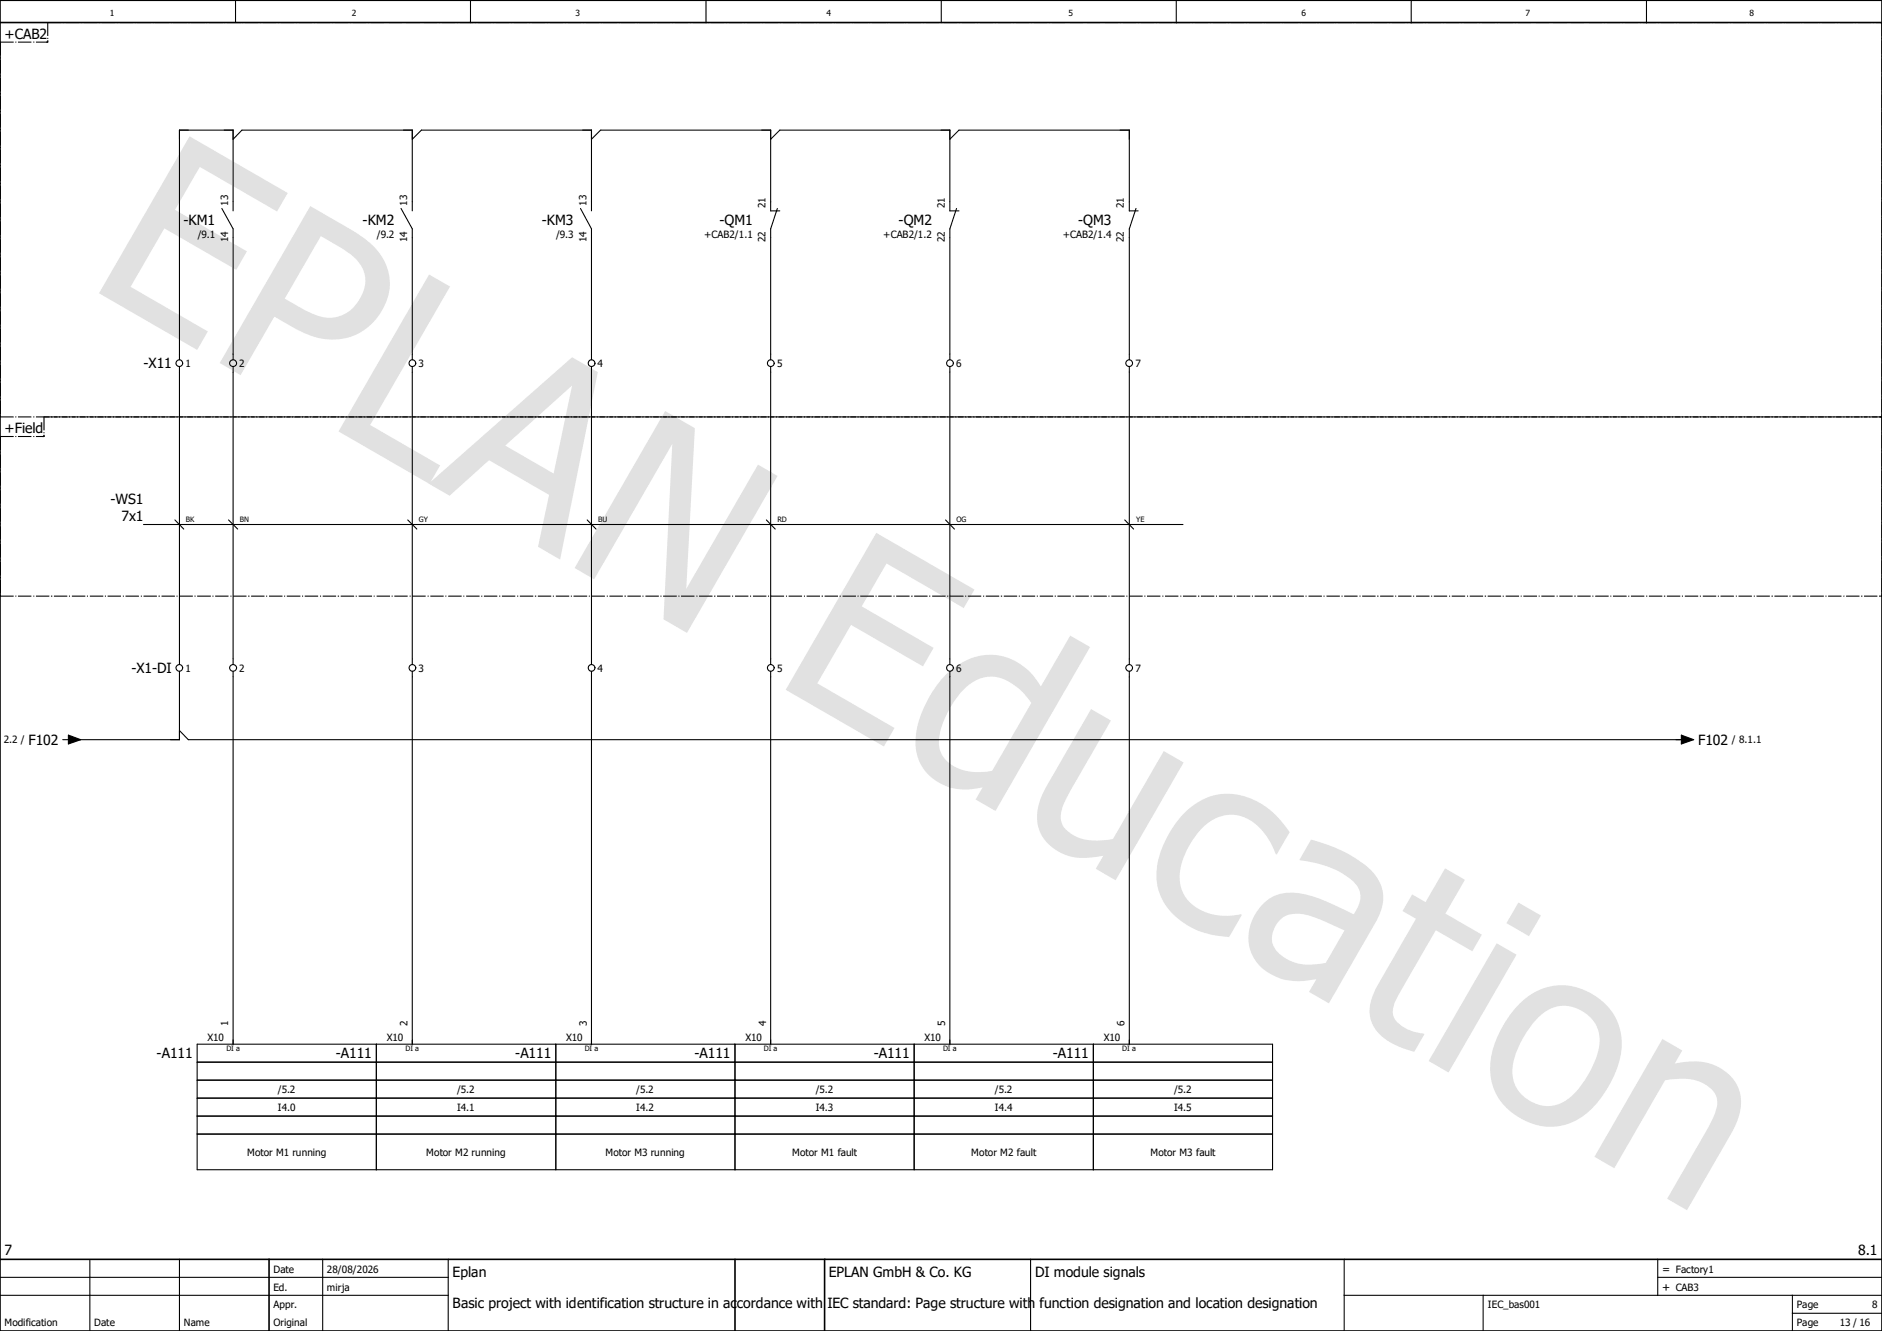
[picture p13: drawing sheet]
<svg xmlns="http://www.w3.org/2000/svg" width="297mm" height="210mm" viewBox="0 0 297 210" stroke-linecap="round" stroke-linejoin="round" font-family="sans-serif">
<defs><g id="words">
<g font-size="2.2">
<text x=".7" y="6.1">+CAB2</text>
<text x="29" y="35.5">-KM1</text>
<text x="57.2" y="35.5">-KM2</text>
<text x="85.5" y="35.5">-KM3</text>
<text x="113.5" y="35.5">-QM1</text>
<text x="141.8" y="35.5">-QM2</text>
<text x="170.1" y="35.5">-QM3</text>
<text x="22.6" y="58.1">-X11</text>
<text x=".7" y="68.3">+Field</text>
<text x="17.4" y="79.6">-WS1</text>
<text x="19.2" y="82.3">7x1</text>
<text x="20.7" y="106.2">-X1-DI</text>
<text x="4.5" y="117.5">F102</text>
<text x="268" y="117.5">F102</text>
<text x="24.7" y="167">-A111</text>
<text x="53" y="167">-A111</text>
<text x="81.3" y="167">-A111</text>
<text x="109.6" y="167">-A111</text>
<text x="137.9" y="167">-A111</text>
<text x="166.2" y="167">-A111</text>
<text x=".7" y="198">7</text>
<text x="293.2" y="198">8.1</text>
<text x="71.4" y="201.5">Eplan</text>
<text x="130.8" y="201.5">EPLAN GmbH &amp; Co. KG</text>
<text x="163.4" y="201.5">DI module signals</text>
<text x="71.4" y="206.5">Basic project with identification structure in accordance with IEC standard: Page structure with function designation and location designation</text>
</g>
<g font-size="1.8">
<text x="262.3" y="203.7">+ CAB3</text>
<text x="262.3" y="200.8">= Factory1</text>
</g>
<g font-size="1.6">
<text x="36" y="32.4" transform="rotate(-90 36 32.4)">13</text>
<text x="64.3" y="32.4" transform="rotate(-90 64.3 32.4)">13</text>
<text x="92.5" y="32.4" transform="rotate(-90 92.5 32.4)">13</text>
<text x="120.8" y="32.8" transform="rotate(-90 120.8 32.8)">21</text>
<text x="149.1" y="32.8" transform="rotate(-90 149.1 32.8)">21</text>
<text x="177.4" y="32.8" transform="rotate(-90 177.4 32.8)">21</text>
<text x="31.2" y="37.5">/9.1</text>
<text x="36" y="38.2" transform="rotate(-90 36 38.2)">14</text>
<text x="59.5" y="37.5">/9.2</text>
<text x="64.3" y="38.2" transform="rotate(-90 64.3 38.2)">14</text>
<text x="87.8" y="37.5">/9.3</text>
<text x="92.5" y="38.2" transform="rotate(-90 92.5 38.2)">14</text>
<text x="111.1" y="37.5">+CAB2/1.1</text>
<text x="120.8" y="38.2" transform="rotate(-90 120.8 38.2)">22</text>
<text x="139.4" y="37.5">+CAB2/1.2</text>
<text x="149.1" y="38.2" transform="rotate(-90 149.1 38.2)">22</text>
<text x="167.7" y="37.5">+CAB2/1.4</text>
<text x="177.4" y="38.2" transform="rotate(-90 177.4 38.2)">22</text>
<text x="29.3" y="57.9">1</text>
<text x="37.8" y="57.9">2</text>
<text x="66" y="57.9">3</text>
<text x="94.3" y="57.9">4</text>
<text x="122.6" y="57.9">5</text>
<text x="150.9" y="57.9">6</text>
<text x="179.2" y="57.9">7</text>
<text x="29.3" y="106">1</text>
<text x="37.8" y="106">2</text>
<text x="66" y="106">3</text>
<text x="94.3" y="106">4</text>
<text x="122.6" y="106">5</text>
<text x="150.9" y="106">6</text>
<text x="179.2" y="106">7</text>
<text x=".6" y="117.3">2.2 /</text>
<text x="273.3" y="117.3">/ 8.1.1</text>
<text x="36" y="161.9" transform="rotate(-90 36 161.9)">1</text>
<text x="64.3" y="161.9" transform="rotate(-90 64.3 161.9)">2</text>
<text x="92.6" y="161.9" transform="rotate(-90 92.6 161.9)">3</text>
<text x="120.9" y="161.9" transform="rotate(-90 120.9 161.9)">4</text>
<text x="149.2" y="161.9" transform="rotate(-90 149.2 161.9)">5</text>
<text x="177.5" y="161.9" transform="rotate(-90 177.5 161.9)">6</text>
<text x="32.8" y="164.3">X10</text>
<text x="61" y="164.3">X10</text>
<text x="89.4" y="164.3">X10</text>
<text x="117.6" y="164.3">X10</text>
<text x="145.9" y="164.3">X10</text>
<text x="174.2" y="164.3">X10</text>
<text x="43.9" y="172.4">/5.2</text>
<text x="72.1" y="172.4">/5.2</text>
<text x="100.4" y="172.4">/5.2</text>
<text x="128.7" y="172.4">/5.2</text>
<text x="157" y="172.4">/5.2</text>
<text x="185.3" y="172.4">/5.2</text>
<text x="43.9" y="175.3">I4.0</text>
<text x="72.1" y="175.3">I4.1</text>
<text x="100.4" y="175.3">I4.2</text>
<text x="128.7" y="175.3">I4.3</text>
<text x="157" y="175.3">I4.4</text>
<text x="185.3" y="175.3">I4.5</text>
<text x="39" y="182.3">Motor M1 running</text>
<text x="67.3" y="182.3">Motor M2 running</text>
<text x="95.5" y="182.3">Motor M3 running</text>
<text x="125" y="182.3">Motor M1 fault</text>
<text x="153.3" y="182.3">Motor M2 fault</text>
<text x="181.6" y="182.3">Motor M3 fault</text>
<text x="43.1" y="203.7">Ed.</text>
<text x="43.1" y="200.8">Date</text>
<text x="51.6" y="203.7">mirja</text>
<text x="51.6" y="200.8">28/08/2026</text>
<text x=".7" y="209.3">Modification</text>
<text x="14.9" y="209.3">Date</text>
<text x="29" y="209.3">Name</text>
<text x="43.1" y="209.3">Original</text>
<text x="43.1" y="206.5">Appr.</text>
<text x="234.8" y="206.5">IEC_bas001</text>
<text x="283.5" y="206.5">Page</text>
<text x="283.5" y="209.3">Page</text>
<text x="290.4" y="209.3">13 / 16</text>
<text x="295.4" y="206.5">8</text>
</g>
<g font-size="1.3">
<text x="17.3" y="2.5">1</text>
<text x="55.5" y="2.5">2</text>
<text x="90.8" y="2.5">3</text>
<text x="130.4" y="2.5">4</text>
<text x="168.6" y="2.5">5</text>
<text x="205.4" y="2.5">6</text>
<text x="240.7" y="2.5">7</text>
<text x="276.1" y="2.5">8</text>
</g>
<g font-size="1.2">
<text x="29.3" y="82.4">BK</text>
<text x="37.8" y="82.4">BN</text>
<text x="66.1" y="82.4">GY</text>
<text x="94.4" y="82.4">BU</text>
<text x="122.7" y="82.4">RD</text>
<text x="151" y="82.4">OG</text>
<text x="179.3" y="82.4">YE</text>
<text x="35.7" y="165.9">DI a</text>
<text x="64" y="165.9">DI a</text>
<text x="92.3" y="165.9">DI a</text>
<text x="120.6" y="165.9">DI a</text>
<text x="148.8" y="165.9">DI a</text>
<text x="177.1" y="165.9">DI a</text>
</g>
</g></defs>
<path d="M210.1 -.1l-210.1 210.2M0 160.4l70.2 49.6M0 210v.1" fill="none" stroke="#fff" stroke-width=".16"/>
<g fill="none" stroke="#000" stroke-width=".17">
<path d="M37.2 0v3.5M74.3 0v3.6M111.4 .1v3.5M148.5 0v3.5M185.6 0v3.6M222.7 0v3.6M259.8 .1v3.5M14.2 198.7v11.3M28.3 198.7v11.3M50.9 198.7v11.3M70.7 198.7v11.3M162.6 198.7v11.3"/>
<path d="M212.1 198.7v11.3M261.6 198.7v5.7M0 204.4h70.7M0 201.5h70.7M212.1 204.4h84.9M234.1 204.4v5.6M261.6 201.5h35.4M282.9 207.2h14.1M282.9 204.4v5.6"/>
</g>
<path d="M0 3.6h297M0 0h297v210h-297zM0 198.7h297M42.5 198.7v11.3M116 198.7v11.3M130.1 198.7v11.3" fill="none" stroke="#000" stroke-width=".25"/>
<path d="M29.9 21.5l15.5 9-1.7 2.9-12.2-7.1-3.9 6.8 11.4 6.6-1.7 2.9-11.4-6.6-5.3 9.3 12.2 7-1.7 2.9-15.5-8.9zM49 32.5l6.2 3.6a12.1 12.1 0 0 1 5.8 5.9 8.4 8.4 0 0 1-2.2 8.9 9.4 9.4 0 0 1-11.2 1.4l-4.3-2.3-5.3 9.2-3.3-1.9zM50.6 37.3l-5.7 9.8 2.3 1.3a8.8 8.8 0 0 0 5.6 1.7 6.1 6.1 0 0 0 4.7-6.9 7.2 7.2 0 0 0-3.6-4.1zM67.7 43.3l3.3 1.9-12.6 21.9 11.1 6.3-1.7 3-14.4-8.3zM67.6 76.3l22.7-19.9 4 2.3-5.9 29.6-3.5-2 1.8-8.2-9.5-5.5-6.2 5.6zM79.7 70.3l7.7 4.4 2.9-13.9zM105 64.9l4.7 2.7-1.4 25.3 11.3-19.6 3.1 1.8-14.3 24.8-3.7-2.2 1.4-27.6-12.3 21.3-3.1-1.8zM138.3 84.1l15.5 8.9-1.7 2.9-12.2-7-3.9 6.8 11.3 6.5-1.6 2.9-11.4-6.5-5.3 9.2 12.2 7.1-1.7 2.9-15.5-9zM149.4 106.4a9.3 9.3 0 0 1 9.9-2.5 9.8 9.8 0 0 1 5 4.4l4.6-8 3.1 1.8-14.9 25.9-3.1-1.8 1.1-1.9a8.7 8.7 0 0 1-9.1-2.7 8.4 8.4 0 0 1-1-8 18.7 18.7 0 0 1 4.4-7.2zM152.1 108.8a14 14 0 0 0-3.9 8.4 4.8 4.8 0 0 0 4.1 4.4 10.4 10.4 0 0 0 4.3 0l6.2-10.7a9.3 9.3 0 0 0-5.7-4.1 5.9 5.9 0 0 0-5 2zM172.2 111.9l3.1 1.8-6.4 11.1a8.6 8.6 0 0 0-1.5 4.4 4 4 0 0 0 3 3 10.8 10.8 0 0 0 5.2 .2l8.1-13.9 3.1 1.8-10.7 18.6-3.2-1.8 1.2-2.1a9.5 9.5 0 0 1-7.1-.7 6.3 6.3 0 0 1-2.9-8l1.1-2.4zM186.7 128.5a9.4 9.4 0 0 1 12.7-1.5 14.8 14.8 0 0 1 4.1 4.3l-2 3.5-.2-.1a9.9 9.9 0 0 0-4.8-5.7 6.1 6.1 0 0 0-7.2 2.1 12 12 0 0 0-3.1 7.5 6.1 6.1 0 0 0 5.1 5.7 10.3 10.3 0 0 0 4.5 0l.2 .1-2 3.5a12.3 12.3 0 0 1-10.6-6 10 10 0 0 1 .4-9.1l1.6-2.7zM201.9 145.2a3.6 3.6 0 0 0-.3 5 7.5 7.5 0 0 0 7.1 1.8l.5-.1 3-5.1-2.4-1.1a10.6 10.6 0 0 0-6-1.5 3.1 3.1 0 0 0-1.9 1zM206.9 132.5a20.8 20.8 0 0 1 9.9 5.3 6 6 0 0 1 .6 7.3l-7.7 13.2-3.1-1.8 1.1-2a10 10 0 0 1-7.9-1.2 6.7 6.7 0 0 1-1.1-9.9 6.4 6.4 0 0 1 7-2.3 36.2 36.2 0 0 1 7.9 3.2 4.3 4.3 0 0 0 .9-3.8 7.3 7.3 0 0 0-3.8-3.3 22.3 22.3 0 0 0-5.6-1.5zM222.9 141.1l2.1 1.2 3.1-5.3 3.1 1.8-3.1 5.4 5.8 3.3-1.5 2.6-5.8-3.3-5.1 8.9a10.4 10.4 0 0 0-1.7 3.8 2.96 2.96 0 0 0 2 2.7 7.7 7.7 0 0 0 2.8 .9l.2 .1-1.6 2.8-1.2-.4a9.5 9.5 0 0 1-5.2-3.6 5.6 5.6 0 0 1-.1-5.2l.8-1.5 6-10.3-2.2-1.3zM236.2 148.8l3.1 1.8-10.7 18.6-3.1-1.8zM239.6 142.4l3.6 2.1-1.9 3.2-3.6-2zM239.5 158.6a9.2 9.2 0 0 1 13.2-.7 9.2 9.2 0 0 1 2.5 10.8 15.8 15.8 0 0 1-6.3 8 9 9 0 0 1-9.8-.8 9 9 0 0 1-3.4-10.6 18.1 18.1 0 0 1 3.8-6.7zM242.6 160.7a15.1 15.1 0 0 0-3.9 7.7 5.6 5.6 0 0 0 3.4 5.6 5.6 5.6 0 0 0 6.4-1.5 15.5 15.5 0 0 0 3.9-7.7 5.6 5.6 0 0 0-6.9-5.9 6.3 6.3 0 0 0-2.9 1.8zM262.4 163.9l3.1 1.9-1.2 2a9.5 9.5 0 0 1 7.8 1.1 6.2 6.2 0 0 1 2.2 7.5l-1.1 2.5-7 12.1-3.1-1.9 6.1-10.5a11.7 11.7 0 0 0 1.8-4.5 3.6 3.6 0 0 0-2.5-3.3 9.8 9.8 0 0 0-5.7-.3l-8 13.8-3.2-1.8z" fill="#e1e1e1"/>
<g fill="none" stroke="#000" stroke-width=".17">
<path d="M35 32.9l1.8 3.2v20.7M36.8 33.3v-12.8h-8.5v36.3M36.8 22l1.4-1.5h26.9v12.8M63.3 32.9l1.8 3.2v20.7M65.1 22l1.4-1.5h26.8v12.8M91.6 32.9l1.7 3.2v20.7M93.3 22l1.5-1.5h26.8v12.8h1.5M121.6 22l1.5-1.5h26.8v12.8h1.4M122.7 32.9l-1.1 3.2v20.7M149.9 22l1.4-1.5h26.9v12.8h1.4M151 32.9l-1.1 3.2v20.7M179.3 32.9l-1.1 3.2v20.7"/>
<path d="M28.3 57.8v47.1M36.8 57.8v47.1M65.1 57.8v47.1M93.3 57.8v47.1M121.6 57.8v47.1M149.9 57.8v47.1M178.2 57.8v47.1M22.6 82.8h164.1M27.6 82l1.4 1.5M36.1 82l1.4 1.5M64.3 82l1.5 1.5M92.7 82l1.4 1.5"/>
<path d="M120.9 82l1.4 1.5M149.2 82l1.4 1.5M177.5 82l1.4 1.5M9.9 116.7h.9M10.8 116l1.9 .7-1.9 .7zM28.3 105.9v10.8h-17M28.3 115.3l1.4 1.4h236.2M36.8 105.9v58.9M65.1 105.9v58.9M93.3 105.9v58.9M121.6 105.9v58.9M149.9 105.9v58.9"/>
<path d="M178.2 105.9v58.9M265.3 116l2 .7-2 .7zM31.1 170.4h169.7M31.1 167.6h169.7M31.1 164.8h169.7v19.8h-169.7zM31.1 178.9h169.7M31.1 176.1h169.7M31.1 173.3h169.7M59.4 164.8v19.8M87.7 164.8v19.8M116 164.8v19.8M144.3 164.8v19.8"/>
<path d="M172.6 164.8v19.8"/>
<circle cx="28.3" cy="57.3" r=".53"/>
<circle cx="36.8" cy="57.3" r=".54"/>
<circle cx="65.1" cy="57.3" r=".54"/>
<circle cx="93.4" cy="57.3" r=".54"/>
<circle cx="121.6" cy="57.3" r=".54"/>
<circle cx="149.9" cy="57.3" r=".54"/>
<circle cx="178.2" cy="57.3" r=".53"/>
<circle cx="28.3" cy="105.4" r=".52"/>
<circle cx="36.8" cy="105.4" r=".54"/>
<circle cx="65.1" cy="105.4" r=".53"/>
<circle cx="93.4" cy="105.4" r=".53"/>
<circle cx="121.6" cy="105.4" r=".53"/>
<circle cx="149.9" cy="105.4" r=".53"/>
<circle cx="178.2" cy="105.4" r=".52"/>
</g>
<g fill="#000">
<path d="M7.3 6.6h.3l-.3 .1zM7.5 6.4h.1l-.1 .3zM296.7 3.5l.4 .1h-.4zM-.1 65.5h.2v.3l-.1 .1zM6.7 68.8l.3 .1-.3 .1zM6.9 68.6h.1l-.1 .4zM296.7 65.7l.4 .1-.4 .1zM296.9 65.5h.2l-.1 .4zM-.1 93.8h.2v.3h-.1zM296.7 94l.4 .1h-.4zM296.9 93.8h.2l-.1 .3zM10.8 116l1.9 .7-1.9 .7z"/>
<path d="M265.3 116l2 .7-2 .7z"/>
<path d="M0 6.6l-.1 2.2h.2v-2.2zM-.1 9.1v.1h.2v-.1zM-.1 9.5v2.1h.2v-2.1zM-.1 11.9v.2h.2v-.2zM-.1 12.3v2.1h.2v-2.1z"/>
<path d="M-.1 14.7v.2h.2v-.2zM-.1 15.2v2.1h.2v-2.1zM-.1 17.5v.2h.2v-.2zM-.1 18v2.1h.2v-2.1zM-.1 20.4v.1h.2v-.1z"/>
<path d="M0 6.6v.1h2.2v-.1zM2.4 6.6v.1h.2v-.1zM2.8 6.6v.1h2.2v-.1zM5.2 6.6v.1h.2v-.1zM5.7 6.6v.1h1.8l.1-.1h-.1z"/>
<path d="M7.5 3.6v2.1h.1v-2.1l-.1-.1zM7.5 6v.1h.1v-.1zM7.5 6.4v.3l.1-.3z"/>
<path d="M7.5 3.5v.1h2.2v-.1zM9.9 3.5v.1h.2v-.1zM10.4 3.5v.1h2.1v-.1zM12.7 3.5v.1h.3v-.1zM13.2 3.5v.1h2.1v-.1zM15.6 3.5v.1h.1v-.1zM16 3.5v.1h2.2v-.1zM18.4 3.5v.1h.2v-.1zM18.9 3.5v.1h2.1v-.1zM21.3 3.5v.1h.1v-.1zM21.7 3.5v.1h2.1v-.1zM24.1 3.5v.1h.2v-.1zM24.5 3.5v.1h2.1v-.1zM26.9 3.5v.1h.2v-.1zM27.3 3.5v.1h2.2v-.1zM29.7 3.5v.1h.2v-.1zM30.2 3.5v.1h2.1v-.1zM32.6 3.5v.1h.1v-.1zM33 3.5v.1h2.1v-.1zM35.4 3.5v.1h.2v-.1zM35.8 3.5v.1h2.2v-.1zM38.2 3.5v.1h.2v-.1zM38.7 3.5v.1h2.1v-.1zM41.1 3.5v.1h.1v-.1zM41.5 3.5v.1h2.1v-.1z"/>
<path d="M43.9 3.5v.1h.2v-.1zM44.3 3.5v.1h2.1v-.1zM46.7 3.5v.1h.2v-.1zM47.2 3.5v.1h2.1v-.1zM49.5 3.5v.1h.2v-.1zM50 3.5v.1h2.1v-.1zM52.4 3.5v.1h.1v-.1zM52.8 3.5v.1h2.1v-.1zM55.2 3.5v.1h.2v-.1zM55.6 3.5v.1h2.1v-.1zM58 3.5v.1h.2v-.1zM58.5 3.5v.1h2.1v-.1zM60.8 3.5v.1h.2v-.1zM61.3 3.5v.1h2.1v-.1zM63.7 3.5v.1h.1v-.1zM64.1 3.5v.1h2.2v-.1zM66.5 3.5v.1h.2v-.1zM66.9 3.5v.1h2.1v-.1zM69.3 3.5v.1h.2v-.1zM69.8 3.5v.1h2.1v-.1zM72.1 3.5v.1h.2v-.1zM72.6 3.5v.1h2.1v-.1zM75 3.5v.1h.1v-.1zM75.4 3.5v.1h2.2v-.1zM77.8 3.5v.1h.2v-.1z"/>
<path d="M78.3 3.5v.1h2.1v-.1zM80.6 3.5v.1h.2v-.1zM81.1 3.5v.1h2.1v-.1zM83.5 3.5v.1h.2v-.1zM83.9 3.5v.1h2.1v-.1zM86.3 3.5v.1h.2v-.1zM86.7 3.5v.1h2.2v-.1zM89.1 3.5v.1h.2v-.1zM89.6 3.5v.1h2.1v-.1zM91.9 3.5v.1h.2v-.1zM92.4 3.5v.1h2.1v-.1zM94.8 3.5v.1h.2v-.1zM95.2 3.5v.1h2.2v-.1zM97.6 3.5v.1h.2v-.1zM98 3.5v.1h2.2v-.1zM100.5 3.5v.1h.1v-.1zM100.9 3.5v.1h2.1v-.1zM103.3 3.5v.1h.2v-.1zM103.7 3.5v.1h2.1v-.1zM106.1 3.5v.1h.2v-.1zM106.6 3.5v.1h2.1v-.1zM108.9 3.5v.1h.2v-.1zM109.3 3.5v.1h2.2v-.1zM111.8 3.5v.1h.1v-.1zM112.2 3.5v.1h2.1v-.1z"/>
<path d="M114.6 3.5v.1h.2v-.1zM115 3.5v.1h2.1v-.1zM117.4 3.5v.1h.2v-.1zM117.9 3.5v.1h2.1v-.1zM120.2 3.5v.1h.2v-.1zM120.7 3.5v.1h2.1v-.1zM123.1 3.5v.1h.1v-.1zM123.5 3.5v.1h2.1v-.1zM125.9 3.5v.1h.2v-.1zM126.3 3.5v.1h2.1v-.1zM128.7 3.5v.1h.2v-.1zM129.2 3.5v.1h2.1v-.1zM131.6 3.5v.1h.1v-.1zM132 3.5v.1h2.1v-.1zM134.4 3.5v.1h.2v-.1zM134.8 3.5v.1h2.1v-.1zM137.2 3.5v.1h.2v-.1zM137.7 3.5v.1h2.1v-.1zM140 3.5v.1h.2v-.1zM140.5 3.5v.1h2.1v-.1zM142.9 3.5v.1h.1v-.1zM143.3 3.5v.1h2.1v-.1zM145.7 3.5v.1h.2v-.1zM146.1 3.5v.1h2.2v-.1zM148.5 3.5v.1h.2v-.1z"/>
<path d="M149 3.5v.1h2.1v-.1zM151.3 3.5v.1h.2v-.1zM151.8 3.5v.1h2.1v-.1zM154.2 3.5v.1h.1v-.1zM154.6 3.5v.1h2.2v-.1zM157 3.5v.1h.2v-.1zM157.4 3.5v.1h2.2v-.1zM159.9 3.5v.1h.1v-.1zM160.3 3.5v.1h2.1v-.1zM162.6 3.5v.1h.3v-.1zM163.1 3.5v.1h2.1v-.1zM165.5 3.5v.1h.2v-.1zM165.9 3.5v.1h2.2v-.1zM168.3 3.5v.1h.2v-.1zM168.8 3.5v.1h2.1v-.1zM171.2 3.5v.1h.1v-.1zM171.6 3.5v.1h2.1v-.1zM174 3.5v.1h.2v-.1zM174.4 3.5v.1h2.1v-.1zM176.8 3.5v.1h.2v-.1zM177.2 3.5v.1h2.2v-.1zM179.6 3.5v.1h.2v-.1zM180.1 3.5v.1h2.1v-.1zM182.5 3.5v.1h.1v-.1zM182.9 3.5v.1h2.1v-.1z"/>
<path d="M185.3 3.5v.1h.2v-.1zM185.7 3.5v.1h2.1v-.1zM188.1 3.5v.1h.2v-.1zM188.6 3.5v.1h2.1v-.1zM191 3.5v.1h.1v-.1zM191.4 3.5v.1h2.1v-.1zM193.8 3.5v.1h.2v-.1zM194.2 3.5v.1h2.1v-.1zM196.6 3.5v.1h.2v-.1zM197.1 3.5v.1h2.1v-.1zM199.4 3.5v.1h.2v-.1zM199.9 3.5v.1h2.1v-.1zM202.3 3.5v.1h.1v-.1zM202.7 3.5v.1h2.1v-.1zM205.1 3.5v.1h.2v-.1zM205.5 3.5v.1h2.1v-.1zM207.9 3.5v.1h.2v-.1zM208.4 3.5v.1h2.1v-.1zM210.7 3.5v.1h.2v-.1zM211.2 3.5v.1h2.1v-.1zM213.6 3.5v.1h.1v-.1zM214 3.5v.1h2.2v-.1zM216.4 3.5v.1h.2v-.1zM216.8 3.5v.1h2.1v-.1zM219.2 3.5v.1h.2v-.1z"/>
<path d="M219.7 3.5v.1h2.1v-.1zM222 3.5v.1h.2v-.1zM222.5 3.5v.1h2.1v-.1zM224.9 3.5v.1h.1v-.1zM225.3 3.5v.1h2.2v-.1zM227.7 3.5v.1h.2v-.1zM228.2 3.5v.1h2.1v-.1zM230.5 3.5v.1h.2v-.1zM231 3.5v.1h2.1v-.1zM233.4 3.5v.1h.2v-.1zM233.8 3.5v.1h2.1v-.1zM236.2 3.5v.1h.2v-.1zM236.6 3.5v.1h2.2v-.1zM239 3.5v.1h.2v-.1zM239.5 3.5v.1h2.1v-.1zM241.9 3.5v.1h.1v-.1zM242.3 3.5v.1h2.1v-.1zM244.7 3.5v.1h.2v-.1zM245.1 3.5v.1h2.2v-.1zM247.5 3.5v.1h.2v-.1zM247.9 3.5v.1h2.2v-.1zM250.4 3.5v.1h.1v-.1zM250.8 3.5v.1h2.1v-.1zM253.2 3.5v.1h.2v-.1zM253.6 3.5v.1h2.1v-.1z"/>
<path d="M256 3.5v.1h.2v-.1zM256.5 3.5v.1h2.1v-.1zM258.8 3.5v.1h.2v-.1zM259.2 3.5v.1h2.2v-.1zM261.7 3.5v.1h.1v-.1zM262.1 3.5v.1h2.1v-.1zM264.5 3.5v.1h.2v-.1zM264.9 3.5v.1h2.1v-.1zM267.3 3.5v.1h.2v-.1zM267.8 3.5v.1h2.1v-.1zM270.1 3.5v.1h.2v-.1zM270.6 3.5v.1h2.1v-.1zM273 3.5v.1h.1v-.1zM273.4 3.5v.1h2.1v-.1zM275.8 3.5v.1h.2v-.1zM276.2 3.5v.1h2.1v-.1zM278.6 3.5v.1h.2v-.1zM279.1 3.5v.1h2.1v-.1zM281.5 3.5v.1h.1v-.1zM281.9 3.5v.1h2.1v-.1zM284.3 3.5v.1h.2v-.1zM284.7 3.5v.1h2.2v-.1zM287.1 3.5v.1h.2v-.1zM287.6 3.5v.1h2.1v-.1zM289.9 3.5v.1h.2v-.1zM290.4 3.5v.1h2.1v-.1zM292.8 3.5v.1h.1v-.1zM293.2 3.5v.1h2.1v-.1zM295.6 3.5v.1h.2v-.1zM296 3.5v.1h1h.1l-.1-.1z"/>
<path d="M296.9 3.6v2.1h.2v-2.1l-.1-.1zM296.9 6v.1h.2v-.1zM296.9 6.4v2.1h.2v-2.1zM296.9 8.8v.2h.2v-.2zM296.9 9.2v2.1h.2v-2.1z"/>
<path d="M296.9 11.6v.2h.2v-.2zM296.9 12.1v2.1h.2v-2.1zM296.9 14.4v.2h.2v-.2zM296.9 14.9v2.1h.2v-2.1zM296.9 17.3v.1h.2v-.1z"/>
<path d="M296.9 17.7v2.1h.2v-2.1zM296.9 20.1v.2h.2v-.2zM296.9 20.5v2.1h.2v-2.1zM296.9 22.9v.2h.2v-.2zM296.9 23.4v2.1h.2v-2.1z"/>
<path d="M-.1 20.8v2.1h.2v-2.1zM-.1 23.2v.2h.2v-.2zM-.1 23.6v2.1h.2v-2.1zM-.1 26v.2h.2v-.2zM-.1 26.5v2.1h.2v-2.1z"/>
<path d="M-.1 28.8v.2h.2v-.2zM-.1 29.3v2.1h.2v-2.1zM-.1 31.7v.1h.2v-.1zM-.1 32.1v2.1h.2v-2.1zM-.1 34.5v.2h.2v-.2z"/>
<path d="M-.1 34.9v2.2h.2v-2.2zM-.1 37.3v.2h.2v-.2zM-.1 37.8v2.1h.2v-2.1zM-.1 40.2v.1h.2v-.1zM-.1 40.6v2.1h.2v-2.1z"/>
<path d="M296.9 25.7v.3h.2v-.3zM296.9 26.2v2.1h.2v-2.1zM296.9 28.6v.1h.2v-.1zM296.9 29v2.2h.2v-2.2zM296.9 31.4v.2h.2v-.2z"/>
<path d="M296.9 31.8v2.2h.2v-2.2zM296.9 34.2v.2h.2v-.2zM296.9 34.7v2.1h.2v-2.1zM296.9 37.1v.2h.2v-.2zM296.9 37.5v2.1h.2v-2.1z"/>
<path d="M296.9 39.9v.2h.2v-.2zM296.9 40.3v2.2h.2v-2.2zM296.9 42.7v.2h.2v-.2zM296.9 43.2v2.1h.2v-2.1zM296.9 45.6v.1h.2v-.1z"/>
<path d="M-.1 43v.2h.2v-.2zM-.1 43.4v2.2h.2v-2.2zM-.1 45.8v.2h.2v-.2zM-.1 46.3v2.1h.2v-2.1zM-.1 48.6v.2h.2v-.2z"/>
<path d="M-.1 49.1v2.1h.2v-2.1zM-.1 51.5v.1h.2v-.1zM-.1 51.9v2.1h.2v-2.1zM-.1 54.3v.2h.2v-.2zM-.1 54.7v2.2h.2v-2.2z"/>
<path d="M-.1 57.1v.2h.2v-.2zM-.1 57.6v2.1h.2v-2.1zM-.1 59.9v.3h.2v-.3zM-.1 60.4v2.1h.2v-2.1zM-.1 62.8v.1h.2v-.1zM-.1 63.2v2.2h.2v-2.2zM-.1 65.6l.1 .3 .1-.3z"/>
<path d="M296.9 46v2.1h.2v-2.1zM296.9 48.4v.2h.2v-.2zM296.9 48.8v2.1h.2v-2.1zM296.9 51.2v.2h.2v-.2zM296.9 51.6v2.2h.2v-2.2z"/>
<path d="M296.9 54v.2h.2v-.2zM296.9 54.5v2.1h.2v-2.1zM296.9 56.9v.1h.2v-.1zM296.9 57.3v2.1h.2v-2.1zM296.9 59.7v.2h.2v-.2zM296.9 60.2v2.1h.2v-2.1zM296.9 62.5v.2h.2v-.2zM296.9 62.9v2.2h.2v-2.2zM296.9 65.4v.1h.2v-.1z"/>
<path d="M0 68.8l-.1 2.2h.2v-2.1zM-.1 71.3v.2h.2v-.2zM-.1 71.7v2.1h.2v-2.1zM-.1 74.1v.2h.2v-.2zM-.1 74.5v2.2h.2v-2.2zM-.1 76.9v.2h.2v-.2zM-.1 77.4v2.1h.2v-2.1zM-.1 79.8v.1h.2v-.1zM-.1 80.2v2.1h.2v-2.1zM-.1 82.6v.2h.2v-.2zM-.1 83v2.1h.2v-2.1zM-.1 85.4v.2h.2v-.2zM-.1 85.9v2.1h.2v-2.1zM-.1 88.2v.2h.2v-.2zM-.1 88.7v2.1h.2v-2.1zM-.1 91.1v.1h.2v-.1zM-.1 91.5v2.1h.2v-2.1zM-.1 93.9l.1 .2 .1-.2z"/>
<path d="M0 65.7v.2h2.2v-.2zM2.4 65.7v.2h.2v-.2zM2.8 65.7v.2h2.2v-.2zM5.2 65.7v.2h.2v-.2zM5.7 65.7v.2h2.1v-.2zM8 65.7v.2h.3v-.2zM8.5 65.7v.2h2.1v-.2zM10.9 65.7v.2h.1v-.2zM11.3 65.7v.2h2.2v-.2zM13.7 65.7v.2h.2v-.2zM14.2 65.7v.2h2.1v-.2zM16.6 65.7v.2h.1v-.2zM17 65.7v.2h2.1v-.2zM19.4 65.7v.2h.2v-.2zM19.8 65.7v.2h2.1v-.2zM22.2 65.7v.2h.2v-.2zM22.6 65.7v.2h2.2v-.2zM25 65.7v.2h.2v-.2zM25.5 65.7v.2h2.1v-.2zM27.9 65.7v.2h.1v-.2zM28.3 65.7v.2h2.1v-.2zM30.7 65.7v.2h.2v-.2zM31.1 65.7v.2h2.2v-.2zM33.5 65.7v.2h.2v-.2zM34 65.7v.2h2.1v-.2zM36.4 65.7v.2h.1v-.2z"/>
<path d="M0 68.8v.2h2.2v-.2zM2.4 68.8v.2h.2v-.2zM2.8 68.8v.2h2.2v-.2zM5.2 68.8v.2h.2v-.2zM5.7 68.8v.2h1.2l.1-.1-.1-.1z"/>
<path d="M6.9 65.8v2.1h.1v-2.1l-.1-.1zM6.9 68.2v.2h.1v-.2zM6.9 68.6v.4l.1-.4z"/>
<path d="M6.9 65.7v.1v.1h2.2v-.2zM9.3 65.7v.2h.2v-.2zM9.8 65.7v.2h2.1v-.2zM12.1 65.7v.2h.2v-.2zM12.6 65.7v.2h2.1v-.2zM15 65.7v.2h.2v-.2zM15.4 65.7v.2h2.1v-.2zM17.8 65.7v.2h.2v-.2zM18.2 65.7v.2h2.2v-.2zM20.7 65.7v.2h.1v-.2zM21.1 65.7v.2h2.1v-.2zM23.5 65.7v.2h.2v-.2zM23.9 65.7v.2h2.1v-.2zM26.3 65.7v.2h.2v-.2zM26.8 65.7v.2h2.1v-.2zM29.1 65.7v.2h.2v-.2zM29.5 65.7v.2h2.2v-.2zM32 65.7v.2h.1v-.2zM32.4 65.7v.2h2.1v-.2zM34.8 65.7v.2h.2v-.2zM35.2 65.7v.2h2.1v-.2zM37.6 65.7v.2h.2v-.2zM38.1 65.7v.2h2.1v-.2zM40.4 65.7v.2h.2v-.2zM40.9 65.7v.2h2.1v-.2z"/>
<path d="M36.8 65.7v.2h2.1v-.2zM39.2 65.7v.2h.2v-.2zM39.6 65.7v.2h2.1v-.2zM42 65.7v.2h.2v-.2zM42.5 65.7v.2h2.1v-.2zM44.8 65.7v.2h.2v-.2zM45.3 65.7v.2h2.1v-.2zM47.7 65.7v.2h.1v-.2zM48.1 65.7v.2h2.1v-.2zM50.5 65.7v.2h.2v-.2zM50.9 65.7v.2h2.1v-.2zM53.3 65.7v.2h.2v-.2zM53.8 65.7v.2h2.1v-.2zM56.1 65.7v.2h.2v-.2zM56.6 65.7v.2h2.1v-.2zM59 65.7v.2h.1v-.2zM59.4 65.7v.2h2.2v-.2zM61.8 65.7v.2h.2v-.2zM62.2 65.7v.2h2.1v-.2zM64.6 65.7v.2h.2v-.2zM65.1 65.7v.2h2.1v-.2zM67.5 65.7v.2h.1v-.2zM67.9 65.7v.2h2.1v-.2zM70.3 65.7v.2h.1v-.2zM70.7 65.7v.2h2.2v-.2zM73.1 65.7v.2h.2v-.2z"/>
<path d="M43.3 65.7v.2h.1v-.2zM43.7 65.7v.2h2.1v-.2zM46.1 65.7v.2h.2v-.2zM46.5 65.7v.2h2.1v-.2zM48.9 65.7v.2h.2v-.2zM49.4 65.7v.2h2.1v-.2zM51.7 65.7v.2h.2v-.2zM52.2 65.7v.2h2.1v-.2zM54.6 65.7v.2h.1v-.2zM55 65.7v.2h2.1v-.2zM57.4 65.7v.2h.2v-.2zM57.9 65.7v.2h2.1v-.2zM60.2 65.7v.2h.2v-.2zM60.7 65.7v.2h2.1v-.2zM63.1 65.7v.2h.1v-.2zM63.5 65.7v.2h2.1v-.2zM65.9 65.7v.2h.2v-.2zM66.3 65.7v.2h2.2v-.2zM68.7 65.7v.2h.2v-.2zM69.2 65.7v.2h2.1v-.2zM71.5 65.7v.2h.2v-.2zM72 65.7v.2h2.1v-.2zM74.4 65.7v.2h.1v-.2zM74.8 65.7v.2h2.1v-.2zM77.2 65.7v.2h.2v-.2z"/>
<path d="M73.6 65.7v.2h2.1v-.2zM75.9 65.7v.2h.2v-.2zM76.4 65.7v.2h2.1v-.2zM78.8 65.7v.2h.2v-.2zM79.2 65.7v.2h2.1v-.2zM81.6 65.7v.2h.2v-.2zM82 65.7v.2h2.2v-.2zM84.4 65.7v.2h.2v-.2zM84.9 65.7v.2h2.1v-.2zM87.2 65.7v.2h.2v-.2zM87.7 65.7v.2h2.1v-.2zM90.1 65.7v.2h.2v-.2zM90.5 65.7v.2h2.2v-.2zM92.9 65.7v.2h.2v-.2zM93.3 65.7v.2h2.2v-.2zM95.8 65.7v.2h.1v-.2zM96.2 65.7v.2h2.1v-.2zM98.6 65.7v.2h.2v-.2zM99 65.7v.2h2.1v-.2zM101.4 65.7v.2h.2v-.2zM101.9 65.7v.2h2.1v-.2zM104.2 65.7v.2h.2v-.2zM104.6 65.7v.2h2.2v-.2zM107.1 65.7v.2h.1v-.2zM107.5 65.7v.2h2.1v-.2zM109.9 65.7v.2h.2v-.2z"/>
<path d="M77.6 65.7v.2h2.2v-.2zM80.1 65.7v.2h.1v-.2zM80.5 65.7v.2h2.1v-.2zM82.8 65.7v.2h.3v-.2zM83.3 65.7v.2h2.1v-.2zM85.7 65.7v.2h.2v-.2zM86.1 65.7v.2h2.2v-.2zM88.5 65.7v.2h.2v-.2zM88.9 65.7v.2h2.2v-.2zM91.4 65.7v.2h.1v-.2zM91.8 65.7v.2h2.1v-.2zM94.2 65.7v.2h.2v-.2zM94.6 65.7v.2h2.1v-.2zM97 65.7v.2h.2v-.2zM97.5 65.7v.2h2.1v-.2zM99.8 65.7v.2h.2v-.2zM100.3 65.7v.2h2.1v-.2zM102.7 65.7v.2h.1v-.2zM103.1 65.7v.2h2.1v-.2zM105.5 65.7v.2h.2v-.2zM105.9 65.7v.2h2.1v-.2zM108.3 65.7v.2h.2v-.2zM108.8 65.7v.2h2.1v-.2zM111.1 65.7v.2h.2v-.2zM111.6 65.7v.2h2.1v-.2z"/>
<path d="M110.3 65.7v.2h2.1v-.2zM112.7 65.7v.2h.2v-.2zM113.2 65.7v.2h2.1v-.2zM115.5 65.7v.2h.2v-.2zM116 65.7v.2h2.1v-.2zM118.4 65.7v.2h.1v-.2zM118.8 65.7v.2h2.1v-.2zM121.2 65.7v.2h.2v-.2zM121.6 65.7v.2h2.1v-.2zM124 65.7v.2h.2v-.2zM124.5 65.7v.2h2.1v-.2zM126.9 65.7v.2h.1v-.2zM127.3 65.7v.2h2.1v-.2zM129.7 65.7v.2h.2v-.2zM130.1 65.7v.2h2.1v-.2zM132.5 65.7v.2h.2v-.2zM133 65.7v.2h2.1v-.2zM135.3 65.7v.2h.2v-.2zM135.8 65.7v.2h2.1v-.2zM138.2 65.7v.2h.1v-.2zM138.6 65.7v.2h2.1v-.2zM141 65.7v.2h.2v-.2zM141.4 65.7v.2h2.2v-.2zM143.8 65.7v.2h.2v-.2zM144.3 65.7v.2h2.1v-.2zM146.6 65.7v.2h.2v-.2z"/>
<path d="M114 65.7v.2h.1v-.2zM114.4 65.7v.2h2.1v-.2zM116.8 65.7v.2h.2v-.2zM117.3 65.7v.2h2.1v-.2zM119.6 65.7v.2h.2v-.2zM120.1 65.7v.2h2.1v-.2zM122.5 65.7v.2h.1v-.2zM122.9 65.7v.2h2.1v-.2zM125.3 65.7v.2h.2v-.2zM125.7 65.7v.2h2.1v-.2zM128.1 65.7v.2h.2v-.2zM128.6 65.7v.2h2.1v-.2zM130.9 65.7v.2h.2v-.2zM131.4 65.7v.2h2.1v-.2zM133.8 65.7v.2h.1v-.2zM134.2 65.7v.2h2.2v-.2zM136.6 65.7v.2h.2v-.2zM137 65.7v.2h2.1v-.2zM139.4 65.7v.2h.2v-.2zM139.9 65.7v.2h2.1v-.2zM142.2 65.7v.2h.3v-.2zM142.7 65.7v.2h2.1v-.2zM145.1 65.7v.2h.1v-.2zM145.5 65.7v.2h2.2v-.2zM147.9 65.7v.2h.2v-.2z"/>
<path d="M147.1 65.7v.2h2.1v-.2zM149.5 65.7v.2h.1v-.2zM149.9 65.7v.2h2.2v-.2zM152.3 65.7v.2h.2v-.2zM152.7 65.7v.2h2.2v-.2zM155.2 65.7v.2h.1v-.2zM155.6 65.7v.2h2.1v-.2zM157.9 65.7v.2h.3v-.2zM158.4 65.7v.2h2.1v-.2zM160.8 65.7v.2h.2v-.2zM161.2 65.7v.2h2.2v-.2zM163.6 65.7v.2h.2v-.2zM164.1 65.7v.2h2.1v-.2zM166.5 65.7v.2h.1v-.2zM166.9 65.7v.2h2.1v-.2zM169.3 65.7v.2h.2v-.2zM169.7 65.7v.2h2.1v-.2zM172.1 65.7v.2h.2v-.2zM172.6 65.7v.2h2.1v-.2zM174.9 65.7v.2h.2v-.2zM175.4 65.7v.2h2.1v-.2zM177.8 65.7v.2h.1v-.2zM178.2 65.7v.2h2.1v-.2zM180.6 65.7v.2h.2v-.2zM181 65.7v.2h2.1v-.2zM183.4 65.7v.2h.2v-.2z"/>
<path d="M148.3 65.7v.2h2.2v-.2zM150.7 65.7v.2h.2v-.2zM151.2 65.7v.2h2.1v-.2zM153.6 65.7v.2h.2v-.2zM154 65.7v.2h2.1v-.2zM156.4 65.7v.2h.2v-.2zM156.8 65.7v.2h2.2v-.2zM159.2 65.7v.2h.2v-.2zM159.7 65.7v.2h2.1v-.2zM162.1 65.7v.2h.1v-.2zM162.5 65.7v.2h2.1v-.2zM164.9 65.7v.2h.2v-.2zM165.3 65.7v.2h2.1v-.2zM167.7 65.7v.2h.2v-.2zM168.1 65.7v.2h2.2v-.2zM170.6 65.7v.2h.1v-.2zM171 65.7v.2h2.1v-.2zM173.4 65.7v.2h.1v-.2zM173.8 65.7v.2h2.1v-.2zM176.2 65.7v.2h.2v-.2zM176.7 65.7v.2h2.1v-.2zM179 65.7v.2h.2v-.2zM179.5 65.7v.2h2.1v-.2zM181.9 65.7v.2h.1v-.2zM182.3 65.7v.2h2.1v-.2z"/>
<path d="M183.9 65.7v.2h2.1v-.2zM186.3 65.7v.2h.1v-.2zM186.7 65.7v.2h2.1v-.2zM189.1 65.7v.2h.2v-.2zM189.5 65.7v.2h2.1v-.2zM191.9 65.7v.2h.2v-.2zM192.4 65.7v.2h2.1v-.2zM194.7 65.7v.2h.2v-.2zM195.2 65.7v.2h2.1v-.2zM197.6 65.7v.2h.1v-.2zM198 65.7v.2h2.1v-.2zM200.4 65.7v.2h.2v-.2zM200.8 65.7v.2h2.1v-.2zM203.2 65.7v.2h.2v-.2zM203.7 65.7v.2h2.1v-.2zM206 65.7v.2h.2v-.2zM206.5 65.7v.2h2.1v-.2zM208.9 65.7v.2h.1v-.2zM209.3 65.7v.2h2.2v-.2zM211.7 65.7v.2h.2v-.2zM212.1 65.7v.2h2.1v-.2zM214.5 65.7v.2h.2v-.2zM215 65.7v.2h2.1v-.2zM217.3 65.7v.2h.3v-.2zM217.8 65.7v.2h2.1v-.2zM220.2 65.7v.2h.1v-.2z"/>
<path d="M184.7 65.7v.2h.2v-.2zM185.1 65.7v.2h2.1v-.2zM187.5 65.7v.2h.2v-.2zM188 65.7v.2h2.1v-.2zM190.3 65.7v.2h.2v-.2zM190.8 65.7v.2h2.1v-.2zM193.2 65.7v.2h.1v-.2zM193.6 65.7v.2h2.1v-.2zM196 65.7v.2h.2v-.2zM196.4 65.7v.2h2.1v-.2zM198.8 65.7v.2h.2v-.2zM199.3 65.7v.2h2.1v-.2zM201.6 65.7v.2h.2v-.2zM202.1 65.7v.2h2.1v-.2zM204.5 65.7v.2h.1v-.2zM204.9 65.7v.2h2.2v-.2zM207.3 65.7v.2h.2v-.2zM207.8 65.7v.2h2.1v-.2zM210.1 65.7v.2h.2v-.2zM210.6 65.7v.2h2.1v-.2zM213 65.7v.2h.1v-.2zM213.4 65.7v.2h2.1v-.2zM215.8 65.7v.2h.2v-.2zM216.2 65.7v.2h2.2v-.2zM218.6 65.7v.2h.2v-.2z"/>
<path d="M219.1 65.7v.2h2.1v-.2zM221.4 65.7v.2h.2v-.2zM221.9 65.7v.2h2.1v-.2zM224.3 65.7v.2h.2v-.2zM224.7 65.7v.2h2.1v-.2zM227.1 65.7v.2h.2v-.2zM227.5 65.7v.2h2.2v-.2zM230 65.7v.2h.1v-.2zM230.4 65.7v.2h2.1v-.2zM232.7 65.7v.2h.3v-.2zM233.2 65.7v.2h2.1v-.2zM235.6 65.7v.2h.2v-.2zM236.1 65.7v.2h2.1v-.2zM238.4 65.7v.2h.2v-.2zM238.8 65.7v.2h2.2v-.2zM241.3 65.7v.2h.1v-.2zM241.7 65.7v.2h2.1v-.2zM244.1 65.7v.2h.2v-.2zM244.5 65.7v.2h2.1v-.2zM246.9 65.7v.2h.2v-.2zM247.4 65.7v.2h2.1v-.2zM249.7 65.7v.2h.2v-.2zM250.2 65.7v.2h2.1v-.2zM252.6 65.7v.2h.1v-.2zM253 65.7v.2h2.1v-.2z"/>
<path d="M220.6 65.7v.2h2.2v-.2zM223 65.7v.2h.2v-.2zM223.5 65.7v.2h2.1v-.2zM225.8 65.7v.2h.2v-.2zM226.3 65.7v.2h2.1v-.2zM228.7 65.7v.2h.2v-.2zM229.1 65.7v.2h2.1v-.2zM231.5 65.7v.2h.2v-.2zM231.9 65.7v.2h2.2v-.2zM234.3 65.7v.2h.2v-.2zM234.8 65.7v.2h2.1v-.2zM237.2 65.7v.2h.1v-.2zM237.6 65.7v.2h2.1v-.2zM240 65.7v.2h.2v-.2zM240.4 65.7v.2h2.2v-.2zM242.8 65.7v.2h.2v-.2zM243.2 65.7v.2h2.2v-.2zM245.7 65.7v.2h.1v-.2zM246.1 65.7v.2h2.1v-.2zM248.5 65.7v.2h.2v-.2zM248.9 65.7v.2h2.1v-.2zM251.3 65.7v.2h.2v-.2zM251.8 65.7v.2h2.1v-.2zM254.1 65.7v.2h.2v-.2zM254.6 65.7v.2h2.1v-.2zM257 65.7v.2h.1v-.2z"/>
<path d="M255.4 65.7v.2h.2v-.2zM255.8 65.7v.2h2.1v-.2zM258.2 65.7v.2h.2v-.2zM258.7 65.7v.2h2.1v-.2zM261 65.7v.2h.2v-.2zM261.5 65.7v.2h2.1v-.2zM263.9 65.7v.2h.1v-.2zM264.3 65.7v.2h2.1v-.2zM266.7 65.7v.2h.2v-.2zM267.2 65.7v.2h2.1v-.2zM269.5 65.7v.2h.2v-.2zM270 65.7v.2h2.1v-.2zM272.4 65.7v.2h.1v-.2zM272.8 65.7v.2h2.1v-.2zM275.2 65.7v.2h.2v-.2zM275.6 65.7v.2h2.1v-.2zM278 65.7v.2h.2v-.2zM278.5 65.7v.2h2.1v-.2zM280.8 65.7v.2h.2v-.2zM281.3 65.7v.2h2.1v-.2zM283.7 65.7v.2h.1v-.2zM284.1 65.7v.2h2.2v-.2zM286.5 65.7v.2h.2v-.2zM286.9 65.7v.2h2.2v-.2zM289.3 65.7v.2h.2v-.2zM289.8 65.7v.2h2.1v-.2zM292.1 65.7v.2h.3v-.2zM292.6 65.7v.2h2.1v-.2zM295 65.7v.2h.1v-.2zM295.4 65.7v.2h1.6l.1-.1-.1-.1z"/>
<path d="M257.4 65.7v.2h2.1v-.2zM259.8 65.7v.2h.2v-.2zM260.2 65.7v.2h2.1v-.2zM262.6 65.7v.2h.2v-.2zM263.1 65.7v.2h2.1v-.2zM265.4 65.7v.2h.2v-.2zM265.9 65.7v.2h2.1v-.2zM268.3 65.7v.2h.1v-.2zM268.7 65.7v.2h2.1v-.2zM271.1 65.7v.2h.2v-.2zM271.5 65.7v.2h2.1v-.2zM273.9 65.7v.2h.2v-.2zM274.4 65.7v.2h2.1v-.2zM276.8 65.7v.2h.1v-.2zM277.2 65.7v.2h2.1v-.2zM279.6 65.7v.2h.2v-.2zM280 65.7v.2h2.2v-.2zM282.4 65.7v.2h.2v-.2zM282.9 65.7v.2h2.1v-.2zM285.2 65.7v.2h.2v-.2zM285.7 65.7v.2h2.1v-.2zM288.1 65.7v.2h.1v-.2zM288.5 65.7v.2h2.1v-.2zM290.9 65.7v.2h.2v-.2zM291.3 65.7v.2h2.2v-.2zM293.7 65.7v.2h.2v-.2zM294.2 65.7v.2h2.1v-.2zM296.5 65.7v.2h.2v-.2z"/>
<path d="M297 65.7l-.1 .1v2.1h.2zM296.9 68.2v.2h.2v-.2zM296.9 68.6v2.1h.2v-2.1zM296.9 71v.2h.2v-.2zM296.9 71.5v2.1h.2v-2.1zM296.9 73.8v.2h.2v-.2zM296.9 74.3v2.1h.2v-2.1zM296.9 76.7v.1h.2v-.1zM296.9 77.1v2.1h.2v-2.1zM296.9 79.5v.2h.2v-.2zM296.9 79.9v2.1h.2v-2.1zM296.9 82.3v.2h.2v-.2zM296.9 82.8v2.1h.2v-2.1zM296.9 85.1v.2h.2v-.2zM296.9 85.6v2.1h.2v-2.1zM296.9 88v.1h.2v-.1zM296.9 88.4v2.2h.2v-2.2zM296.9 90.8v.2h.2v-.2zM296.9 91.2v2.2h.2v-2.2zM296.9 93.6v.2h.2v-.2z"/>
<path d="M0 94v.1h2.2v-.1zM2.4 94v.1h.2v-.1zM2.8 94v.1h2.2v-.1zM5.2 94v.1h.2v-.1zM5.7 94v.1h2.1v-.1zM8 94v.1h.3v-.1zM8.5 94v.1h2.1v-.1zM10.9 94v.1h.1v-.1zM11.3 94v.1h2.2v-.1zM13.7 94v.1h.2v-.1zM14.2 94v.1h2.1v-.1zM16.6 94v.1h.1v-.1zM17 94v.1h2.1v-.1zM19.4 94v.1h.2v-.1zM19.8 94v.1h2.1v-.1zM22.2 94v.1h.2v-.1zM22.6 94v.1h2.2v-.1zM25 94v.1h.2v-.1zM25.5 94v.1h2.1v-.1zM27.9 94v.1h.1v-.1zM28.3 94v.1h2.1v-.1zM30.7 94v.1h.2v-.1zM31.1 94v.1h2.2v-.1zM33.5 94v.1h.2v-.1zM34 94v.1h2.1v-.1zM36.4 94v.1h.1v-.1z"/>
<path d="M36.8 94v.1h2.1v-.1zM39.2 94v.1h.2v-.1zM39.6 94v.1h2.1v-.1zM42 94v.1h.2v-.1zM42.5 94v.1h2.1v-.1zM44.8 94v.1h.2v-.1zM45.3 94v.1h2.1v-.1zM47.7 94v.1h.1v-.1zM48.1 94v.1h2.1v-.1zM50.5 94v.1h.2v-.1zM50.9 94v.1h2.1v-.1zM53.3 94v.1h.2v-.1zM53.8 94v.1h2.1v-.1zM56.1 94v.1h.2v-.1zM56.6 94v.1h2.1v-.1zM59 94v.1h.1v-.1zM59.4 94v.1h2.2v-.1zM61.8 94v.1h.2v-.1zM62.2 94v.1h2.1v-.1zM64.6 94v.1h.2v-.1zM65.1 94v.1h2.1v-.1zM67.5 94v.1h.1v-.1zM67.9 94v.1h2.1v-.1zM70.3 94v.1h.1v-.1zM70.7 94v.1h2.2v-.1zM73.1 94v.1h.2v-.1z"/>
<path d="M73.6 94v.1h2.1v-.1zM75.9 94v.1h.2v-.1zM76.4 94v.1h2.1v-.1zM78.8 94v.1h.2v-.1zM79.2 94v.1h2.1v-.1zM81.6 94v.1h.2v-.1zM82 94v.1h2.2v-.1zM84.4 94v.1h.2v-.1zM84.9 94v.1h2.1v-.1zM87.2 94v.1h.2v-.1zM87.7 94v.1h2.1v-.1zM90.1 94v.1h.2v-.1zM90.5 94v.1h2.2v-.1zM92.9 94v.1h.2v-.1zM93.3 94v.1h2.2v-.1zM95.8 94v.1h.1v-.1zM96.2 94v.1h2.1v-.1zM98.6 94v.1h.2v-.1zM99 94v.1h2.1v-.1zM101.4 94v.1h.2v-.1zM101.9 94v.1h2.1v-.1zM104.2 94v.1h.2v-.1zM104.6 94v.1h2.2v-.1zM107.1 94v.1h.1v-.1zM107.5 94v.1h2.1v-.1zM109.9 94v.1h.2v-.1z"/>
<path d="M110.3 94v.1h2.1v-.1zM112.7 94v.1h.2v-.1zM113.2 94v.1h2.1v-.1zM115.5 94v.1h.2v-.1zM116 94v.1h2.1v-.1zM118.4 94v.1h.1v-.1zM118.8 94v.1h2.1v-.1zM121.2 94v.1h.2v-.1zM121.6 94v.1h2.1v-.1zM124 94v.1h.2v-.1zM124.5 94v.1h2.1v-.1zM126.9 94v.1h.1v-.1zM127.3 94v.1h2.1v-.1zM129.7 94v.1h.2v-.1zM130.1 94v.1h2.1v-.1zM132.5 94v.1h.2v-.1zM133 94v.1h2.1v-.1zM135.3 94v.1h.2v-.1zM135.8 94v.1h2.1v-.1zM138.2 94v.1h.1v-.1zM138.6 94v.1h2.1v-.1zM141 94v.1h.2v-.1zM141.4 94v.1h2.2v-.1zM143.8 94v.1h.2v-.1zM144.3 94v.1h2.1v-.1zM146.6 94v.1h.2v-.1z"/>
<path d="M147.1 94v.1h2.1v-.1zM149.5 94v.1h.1v-.1zM149.9 94v.1h2.2v-.1zM152.3 94v.1h.2v-.1zM152.7 94v.1h2.2v-.1zM155.2 94v.1h.1v-.1zM155.6 94v.1h2.1v-.1zM157.9 94v.1h.3v-.1zM158.4 94v.1h2.1v-.1zM160.8 94v.1h.2v-.1zM161.2 94v.1h2.2v-.1zM163.6 94v.1h.2v-.1zM164.1 94v.1h2.1v-.1zM166.5 94v.1h.1v-.1zM166.9 94v.1h2.1v-.1zM169.3 94v.1h.2v-.1zM169.7 94v.1h2.1v-.1zM172.1 94v.1h.2v-.1zM172.6 94v.1h2.1v-.1zM174.9 94v.1h.2v-.1zM175.4 94v.1h2.1v-.1zM177.8 94v.1h.1v-.1zM178.2 94v.1h2.1v-.1zM180.6 94v.1h.2v-.1zM181 94v.1h2.1v-.1zM183.4 94v.1h.2v-.1z"/>
<path d="M183.9 94v.1h2.1v-.1zM186.3 94v.1h.1v-.1zM186.7 94v.1h2.1v-.1zM189.1 94v.1h.2v-.1zM189.5 94v.1h2.1v-.1zM191.9 94v.1h.2v-.1zM192.4 94v.1h2.1v-.1zM194.7 94v.1h.2v-.1zM195.2 94v.1h2.1v-.1zM197.6 94v.1h.1v-.1zM198 94v.1h2.1v-.1zM200.4 94v.1h.2v-.1zM200.8 94v.1h2.1v-.1zM203.2 94v.1h.2v-.1zM203.7 94v.1h2.1v-.1zM206 94v.1h.2v-.1zM206.5 94v.1h2.1v-.1zM208.9 94v.1h.1v-.1zM209.3 94v.1h2.2v-.1zM211.7 94v.1h.2v-.1zM212.1 94v.1h2.1v-.1zM214.5 94v.1h.2v-.1zM215 94v.1h2.1v-.1zM217.3 94v.1h.3v-.1zM217.8 94v.1h2.1v-.1zM220.2 94v.1h.1v-.1z"/>
<path d="M220.6 94v.1h2.2v-.1zM223 94v.1h.2v-.1zM223.5 94v.1h2.1v-.1zM225.8 94v.1h.2v-.1zM226.3 94v.1h2.1v-.1zM228.7 94v.1h.2v-.1zM229.1 94v.1h2.1v-.1zM231.5 94v.1h.2v-.1zM231.9 94v.1h2.2v-.1zM234.3 94v.1h.2v-.1zM234.8 94v.1h2.1v-.1zM237.2 94v.1h.1v-.1zM237.6 94v.1h2.1v-.1zM240 94v.1h.2v-.1zM240.4 94v.1h2.2v-.1zM242.8 94v.1h.2v-.1zM243.2 94v.1h2.2v-.1zM245.7 94v.1h.1v-.1zM246.1 94v.1h2.1v-.1zM248.5 94v.1h.2v-.1zM248.9 94v.1h2.1v-.1zM251.3 94v.1h.2v-.1zM251.8 94v.1h2.1v-.1zM254.1 94v.1h.2v-.1zM254.6 94v.1h2.1v-.1zM257 94v.1h.1v-.1z"/>
<path d="M257.4 94v.1h2.1v-.1zM259.8 94v.1h.2v-.1zM260.2 94v.1h2.1v-.1zM262.6 94v.1h.2v-.1zM263.1 94v.1h2.1v-.1zM265.4 94v.1h.2v-.1zM265.9 94v.1h2.1v-.1zM268.3 94v.1h.1v-.1zM268.7 94v.1h2.1v-.1zM271.1 94v.1h.2v-.1zM271.5 94v.1h2.1v-.1zM273.9 94v.1h.2v-.1zM274.4 94v.1h2.1v-.1zM276.8 94v.1h.1v-.1zM277.2 94v.1h2.1v-.1zM279.6 94v.1h.2v-.1zM280 94v.1h2.2v-.1zM282.4 94v.1h.2v-.1zM282.9 94v.1h2.1v-.1zM285.2 94v.1h.2v-.1zM285.7 94v.1h2.1v-.1zM288.1 94v.1h.1v-.1zM288.5 94v.1h2.1v-.1zM290.9 94v.1h.2v-.1zM291.3 94v.1h2.2v-.1zM293.7 94v.1h.2v-.1zM294.2 94v.1h2.1v-.1zM296.5 94v.1h.2v-.1z"/>
</g>
<use href="#words"/>
</svg>
